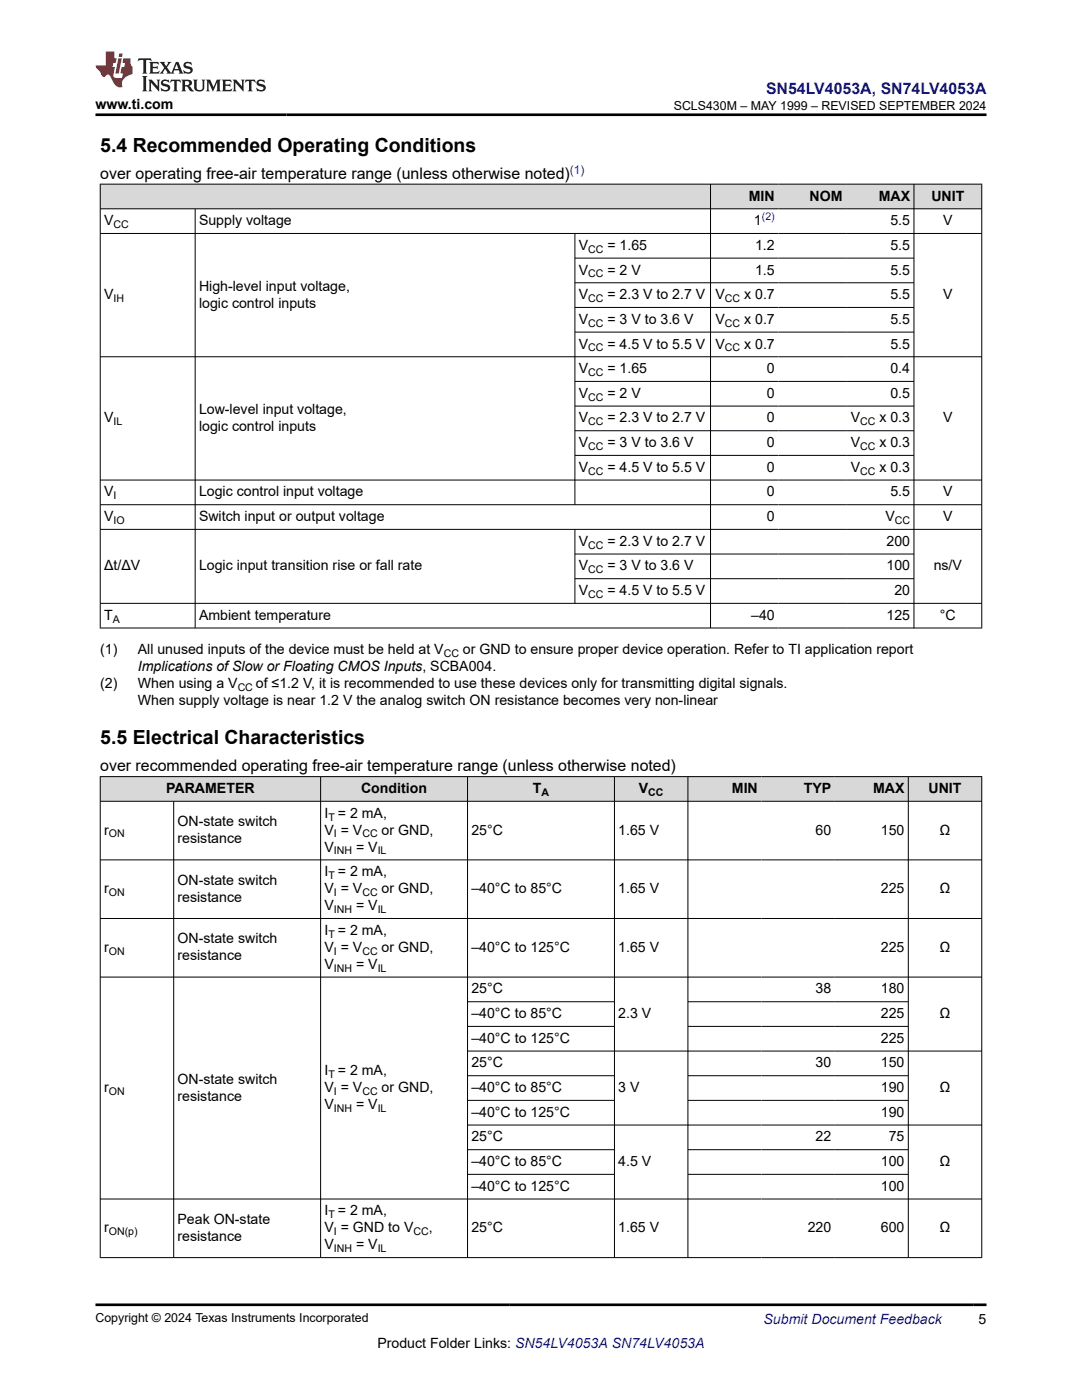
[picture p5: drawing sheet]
<svg xmlns="http://www.w3.org/2000/svg" width="216mm" height="279mm" viewBox="0 0 216 279" stroke-linecap="round" stroke-linejoin="round" font-family="sans-serif">
<defs><g id="words">
<g font-size="3.9">
<text x="20" y="30.3">5.4 Recommended Operating Conditions</text>
<text x="20" y="148.5">5.5 Electrical Characteristics</text>
</g>
<text font-size="3.2" fill="#00f" x="152.8" y="18.7">SN54LV4053A, SN74LV4053A</text>
<g font-size="3.2">
<text x="20" y="35.7">over operating free-air temperature range (unless otherwise noted)</text>
<text x="20" y="153.9">over recommended operating free-air temperature range (unless otherwise noted)</text>
</g>
<g font-size="2.8">
<text x="19" y="21.8">www.ti.com</text>
<text x="149.4" y="40">MIN</text>
<text x="161.5" y="40">NOM</text>
<text x="175.3" y="40">MAX</text>
<text x="185.8" y="40">UNIT</text>
<text x="20.8" y="44.9">V</text>
<text x="39.7" y="44.9">Supply voltage</text>
<text x="150.4" y="44.9">1</text>
<text x="177.7" y="44.9">5.5</text>
<text x="188.2" y="44.9">V</text>
<text x="115.5" y="49.9">V</text>
<text x="121.2" y="49.9">= 1.65</text>
<text x="150.7" y="49.9">1.2</text>
<text x="177.7" y="49.9">5.5</text>
<text x="20.8" y="59.7">V</text>
<text x="39.7" y="58">High-level input voltage,</text>
<text x="115.5" y="54.8">V</text>
<text x="115.5" y="59.7">V</text>
<text x="121.2" y="54.8">= 2 V</text>
<text x="121.2" y="59.7">= 2.3 V to 2.7 V</text>
<text x="142.8" y="59.7">V</text>
<text x="148.5" y="59.7">x 0.7</text>
<text x="150.7" y="54.8">1.5</text>
<text x="177.7" y="54.8">5.5</text>
<text x="177.7" y="59.7">5.5</text>
<text x="188.2" y="59.7">V</text>
<text x="39.7" y="61.4">logic control inputs</text>
<text x="115.5" y="64.6">V</text>
<text x="121.2" y="64.6">= 3 V to 3.6 V</text>
<text x="142.8" y="64.6">V</text>
<text x="148.5" y="64.6">x 0.7</text>
<text x="177.7" y="64.6">5.5</text>
<text x="115.5" y="69.6">V</text>
<text x="121.2" y="69.6">= 4.5 V to 5.5 V</text>
<text x="142.8" y="69.6">V</text>
<text x="148.5" y="69.6">x 0.7</text>
<text x="177.7" y="69.6">5.5</text>
<text x="115.5" y="74.5">V</text>
<text x="121.2" y="74.5">= 1.65</text>
<text x="153" y="74.5">0</text>
<text x="177.7" y="74.5">0.4</text>
<text x="39.7" y="82.6">Low-level input voltage,</text>
<text x="115.5" y="79.4">V</text>
<text x="121.2" y="79.4">= 2 V</text>
<text x="153" y="79.4">0</text>
<text x="177.7" y="79.4">0.5</text>
<text x="20.8" y="84.3">V</text>
<text x="39.7" y="86">logic control inputs</text>
<text x="115.5" y="84.3">V</text>
<text x="115.5" y="89.2">V</text>
<text x="121.2" y="84.3">= 2.3 V to 2.7 V</text>
<text x="121.2" y="89.2">= 3 V to 3.6 V</text>
<text x="153" y="84.3">0</text>
<text x="153" y="89.2">0</text>
<text x="169.8" y="84.3">V</text>
<text x="169.8" y="89.2">V</text>
<text x="175.5" y="84.3">x 0.3</text>
<text x="175.5" y="89.2">x 0.3</text>
<text x="188.2" y="84.3">V</text>
<text x="115.5" y="94.2">V</text>
<text x="121.2" y="94.2">= 4.5 V to 5.5 V</text>
<text x="153" y="94.2">0</text>
<text x="169.8" y="94.2">V</text>
<text x="175.5" y="94.2">x 0.3</text>
<text x="20.8" y="99.1">V</text>
<text x="39.7" y="99.1">Logic control input voltage</text>
<text x="153" y="99.1">0</text>
<text x="177.7" y="99.1">5.5</text>
<text x="188.2" y="99.1">V</text>
<text x="20.8" y="104">V</text>
<text x="39.7" y="104">Switch input or output voltage</text>
<text x="153" y="104">0</text>
<text x="176.7" y="104">V</text>
<text x="188.2" y="104">V</text>
<text x="20.8" y="113.8">Δt/ΔV</text>
<text x="39.7" y="113.8">Logic input transition rise or fall rate</text>
<text x="115.5" y="108.9">V</text>
<text x="115.5" y="113.8">V</text>
<text x="121.2" y="108.9">= 2.3 V to 2.7 V</text>
<text x="121.2" y="113.8">= 3 V to 3.6 V</text>
<text x="176.9" y="108.9">200</text>
<text x="176.9" y="113.8">100</text>
<text x="186.3" y="113.8">ns/V</text>
<text x="115.5" y="118.8">V</text>
<text x="121.2" y="118.8">= 4.5 V to 5.5 V</text>
<text x="178.5" y="118.8">20</text>
<text x="20.8" y="123.7">T</text>
<text x="39.7" y="123.7">Ambient temperature</text>
<text x="149.9" y="123.7">–40</text>
<text x="176.9" y="123.7">125</text>
<text x="187.6" y="123.7">°C</text>
<text x="20" y="130.5">(1)</text>
<text x="27.5" y="130.5">All unused inputs of the device must be held at V</text>
<text x="92.4" y="130.5">or GND to ensure proper device operation. Refer to TI application report</text>
<text x="20" y="137.3">(2)</text>
<text x="27.5" y="133.9">Implications of Slow or Floating CMOS Inputs, SCBA004.</text>
<text x="27.5" y="137.3">When using a V</text>
<text x="51.1" y="137.3">of ≤1.2 V, it is recommended to use these devices only for transmitting digital signals.</text>
<text x="27.5" y="140.6">When supply voltage is near 1.2 V the analog switch ON resistance becomes very non-linear</text>
<text x="33.2" y="158.3">PARAMETER</text>
<text x="72.1" y="158.3">Condition</text>
<text x="106.3" y="158.3">T</text>
<text x="127.5" y="158.3">V</text>
<text x="146" y="158.3">MIN</text>
<text x="160.4" y="158.3">TYP</text>
<text x="174.2" y="158.3">MAX</text>
<text x="185.3" y="158.3">UNIT</text>
<text x="20.8" y="166.6">r</text>
<text x="35.4" y="164.9">ON-state switch</text>
<text x="64.7" y="166.6">V = V</text>
<text x="64.7" y="163.2">I = 2 mA,</text>
<text x="76.2" y="166.6">or GND,</text>
<text x="94.1" y="166.6">25°C</text>
<text x="123.4" y="166.6">1.65 V</text>
<text x="162.7" y="166.6">60</text>
<text x="175.8" y="166.6">150</text>
<text x="187.5" y="166.6">Ω</text>
<text x="35.4" y="168.3">resistance</text>
<text x="64.7" y="170">V</text>
<text x="71.1" y="170">= V</text>
<text x="20.8" y="178.3">r</text>
<text x="35.4" y="176.6">ON-state switch</text>
<text x="35.4" y="180">resistance</text>
<text x="64.7" y="178.3">V = V</text>
<text x="64.7" y="174.9">I = 2 mA,</text>
<text x="76.2" y="178.3">or GND,</text>
<text x="94.1" y="178.3">–40°C to 85°C</text>
<text x="123.4" y="178.3">1.65 V</text>
<text x="175.8" y="178.3">225</text>
<text x="187.5" y="178.3">Ω</text>
<text x="64.7" y="181.7">V</text>
<text x="71.1" y="181.7">= V</text>
<text x="20.8" y="190">r</text>
<text x="35.4" y="188.3">ON-state switch</text>
<text x="35.4" y="191.7">resistance</text>
<text x="64.7" y="190">V = V</text>
<text x="64.7" y="186.6">I = 2 mA,</text>
<text x="76.2" y="190">or GND,</text>
<text x="94.1" y="190">–40°C to 125°C</text>
<text x="123.4" y="190">1.65 V</text>
<text x="175.8" y="190">225</text>
<text x="187.5" y="190">Ω</text>
<text x="64.7" y="193.4">V</text>
<text x="71.1" y="193.4">= V</text>
<text x="94.1" y="198.3">25°C</text>
<text x="94.1" y="203.2">–40°C to 85°C</text>
<text x="123.4" y="203.2">2.3 V</text>
<text x="162.7" y="198.3">38</text>
<text x="175.8" y="198.3">180</text>
<text x="175.8" y="203.2">225</text>
<text x="187.5" y="203.2">Ω</text>
<text x="94.1" y="208.1">–40°C to 125°C</text>
<text x="175.8" y="208.1">225</text>
<text x="64.7" y="214.6">I = 2 mA,</text>
<text x="94.1" y="213">25°C</text>
<text x="162.7" y="213">30</text>
<text x="175.8" y="213">150</text>
<text x="20.8" y="218">r</text>
<text x="35.4" y="216.3">ON-state switch</text>
<text x="35.4" y="219.7">resistance</text>
<text x="64.7" y="218">V = V</text>
<text x="64.7" y="221.3">V</text>
<text x="71.1" y="221.3">= V</text>
<text x="76.2" y="218">or GND,</text>
<text x="94.1" y="218">–40°C to 85°C</text>
<text x="123.4" y="218">3 V</text>
<text x="175.8" y="218">190</text>
<text x="187.5" y="218">Ω</text>
<text x="94.1" y="222.9">–40°C to 125°C</text>
<text x="94.1" y="227.8">25°C</text>
<text x="162.7" y="227.8">22</text>
<text x="175.8" y="222.9">190</text>
<text x="177.3" y="227.8">75</text>
<text x="94.1" y="232.7">–40°C to 85°C</text>
<text x="123.4" y="232.7">4.5 V</text>
<text x="175.8" y="232.7">100</text>
<text x="187.5" y="232.7">Ω</text>
<text x="94.1" y="237.6">–40°C to 125°C</text>
<text x="175.8" y="237.6">100</text>
<text x="20.8" y="245.9">r</text>
<text x="35.4" y="244.3">Peak ON-state</text>
<text x="64.7" y="245.9">V = GND to V</text>
<text x="64.7" y="242.6">I = 2 mA,</text>
<text x="85.6" y="245.9">,</text>
<text x="94.1" y="245.9">25°C</text>
<text x="123.4" y="245.9">1.65 V</text>
<text x="161.2" y="245.9">220</text>
<text x="175.8" y="245.9">600</text>
<text x="187.5" y="245.9">Ω</text>
<text x="35.4" y="247.6">resistance</text>
<text x="64.7" y="249.3">V</text>
<text x="71.1" y="249.3">= V</text>
<text x="75.3" y="269">Product Folder Links: SN54LV4053A SN74LV4053A</text>
<text x="195.3" y="264.2">5</text>
</g>
<text font-size="2.8" fill="#00f" x="152.4" y="264.2">Submit Document Feedback</text>
<g font-size="2.5">
<text x="134.4" y="21.9">SCLS430M – MAY 1999 – REVISED SEPTEMBER 2024</text>
<text x="19" y="263.9">Copyright © 2024 Texas Instruments Incorporated</text>
</g>
<text font-size="2.4" fill="#00f" x="113.7" y="34.6">(1)</text>
<g font-size="2.1">
<text x="22.6" y="45.5">CC</text>
<text x="117.4" y="50.4">CC</text>
<text x="117.4" y="55.4">CC</text>
<text x="22.6" y="60.3">IH</text>
<text x="117.4" y="60.3">CC</text>
<text x="117.4" y="65.2">CC</text>
<text x="144.6" y="60.3">CC</text>
<text x="144.6" y="65.2">CC</text>
<text x="117.4" y="70.1">CC</text>
<text x="144.6" y="70.1">CC</text>
<text x="117.4" y="75">CC</text>
<text x="117.4" y="80">CC</text>
<text x="22.6" y="84.9">IL</text>
<text x="117.4" y="84.9">CC</text>
<text x="117.4" y="89.8">CC</text>
<text x="171.6" y="84.9">CC</text>
<text x="171.6" y="89.8">CC</text>
<text x="117.4" y="94.7">CC</text>
<text x="171.6" y="94.7">CC</text>
<text x="22.6" y="99.6">I</text>
<text x="22.6" y="104.6">IO</text>
<text x="178.5" y="104.6">CC</text>
<text x="117.4" y="109.5">CC</text>
<text x="117.4" y="114.4">CC</text>
<text x="117.4" y="119.3">CC</text>
<text x="22.5" y="124.3">A</text>
<text x="88.5" y="131">CC</text>
<text x="47.4" y="137.8">CC</text>
<text x="108" y="158.8">A</text>
<text x="129.4" y="158.8">CC</text>
<text x="21.7" y="167.1">ON</text>
<text x="65.5" y="163.8">T</text>
<text x="66.6" y="167.1">I</text>
<text x="72.3" y="167.1">CC</text>
<text x="66.6" y="170.5">INH</text>
<text x="75.4" y="170.5">IL</text>
<text x="21.7" y="178.8">ON</text>
<text x="65.5" y="175.4">T</text>
<text x="66.6" y="178.8">I</text>
<text x="72.3" y="178.8">CC</text>
<text x="66.6" y="182.2">INH</text>
<text x="75.4" y="182.2">IL</text>
<text x="21.7" y="190.5">ON</text>
<text x="65.5" y="187.1">T</text>
<text x="66.6" y="190.5">I</text>
<text x="72.3" y="190.5">CC</text>
<text x="66.6" y="193.9">INH</text>
<text x="75.4" y="193.9">IL</text>
<text x="65.5" y="215.1">T</text>
<text x="21.7" y="218.5">ON</text>
<text x="66.6" y="218.5">I</text>
<text x="66.6" y="221.9">INH</text>
<text x="72.3" y="218.5">CC</text>
<text x="75.4" y="221.9">IL</text>
<text x="65.5" y="243.1">T</text>
<text x="21.7" y="246.5">ON(p)</text>
<text x="66.6" y="246.5">I</text>
<text x="66.6" y="249.9">INH</text>
<text x="75.4" y="249.9">IL</text>
<text x="82.5" y="246.5">CC</text>
</g>
<text font-size="2.1" fill="#00f" x="152" y="44">(2)</text>
</g></defs>
<g fill="#d8d8d8">
<path d="M20 36.8h175.9v4.9h-175.9z" fill-rule="evenodd"/>
<path d="M20.1 36.8h121.6v4.8h-121.6z" fill-rule="evenodd"/>
<path d="M141.8 36.8h13.5v4.8h-13.5z" fill-rule="evenodd"/>
<path d="M155.3 36.8h13.5v4.8h-13.5z" fill-rule="evenodd"/>
<path d="M168.8 36.8h13.5v4.8h-13.5z" fill-rule="evenodd"/>
<path d="M182.4 36.8h13.4v4.8h-13.4z" fill-rule="evenodd"/>
</g>
<g fill="none" stroke="#000" stroke-width=".2">
<path d="M19.9 36.8h176.1M20 36.7v88.7M141.8 36.7v88.7M182.4 36.7v88.7M195.9 36.7v88.7M19.9 41.7h176.1M19.9 46.6h176.1M38.9 41.7v83.7M114.7 51.5h67.7M114.7 56.4h67.7M114.7 46.6v54.2M19.9 71.2h176.1"/>
<path d="M114.7 61.4h67.7M114.7 66.3h67.7M114.7 76.1h67.7M19.9 95.8h176.1M114.7 81h67.7M114.7 86h67.7M114.7 90.9h67.7M19.9 100.7h176.1M19.9 105.6h176.1M114.7 110.6h67.7M114.7 115.5h67.7M114.7 105.6v14.9"/>
<path d="M19.9 120.4h176.1M19.9 125.3h176.1"/>
</g>
<g fill="#d8d8d8">
<path d="M20 155h175.9v4.9h-175.9z" fill-rule="evenodd"/>
<path d="M20.1 155.1h43.8v4.8h-43.8z" fill-rule="evenodd"/>
<path d="M64 155.1h29.2v4.8h-29.2z" fill-rule="evenodd"/>
<path d="M93.4 155.1h29.1v4.8h-29.1z" fill-rule="evenodd"/>
<path d="M122.7 155.1h14.5v4.8h-14.5z" fill-rule="evenodd"/>
<path d="M137.3 155.1h14.6v4.8h-14.6z" fill-rule="evenodd"/>
<path d="M151.9 155.1h14.7v4.8h-14.7z" fill-rule="evenodd"/>
<path d="M166.6 155.1h14.6v4.8h-14.6z" fill-rule="evenodd"/>
<path d="M181.3 155.1h14.5v4.8h-14.5z" fill-rule="evenodd"/>
</g>
<g fill="none" stroke="#000" stroke-width=".2">
<path d="M19.9 155h176.1M19.9 159.9h176.1M20 154.9v96.1M34.7 159.9v91.1M64 154.9v96.1M93.3 154.9v96.1M122.6 154.9v96.1M137.3 154.9v96.1M181.2 154.9v96.1M195.9 154.9v96.1M19.9 171.6h176.1M19.9 183.3h176.1"/>
<path d="M19.9 195h176.1M93.3 199.9h29.4M137.3 199.9h44M93.3 204.8h29.4M93.3 214.7h29.4M93.3 219.6h29.4M137.3 204.8h44M137.3 214.7h44M137.3 219.6h44M196 209.8h-102.7M93.3 224.5h102.7M93.3 229.4h29.4"/>
<path d="M93.3 234.4h29.4M137.3 229.4h44M137.3 234.4h44M196 239.3h-176.1M19.9 251h176.1"/>
</g>
<path d="M27.7 11.6l-.2 .6 .5-.2h.6v.1v2.2l-.2 .4h1l-.2-.4v-2.2v-.1h.5l.5 .2-.1-.6zM29.8 12.4l.2 .3v1.6l-.2 .4h1.9l.1-.6a1.08 1.08 0 0 1-1.3 .2v-.7h.6l.4 .2v-.7l-.4 .2h-.6v-.5l.2-.2a1 1 0 0 1 1 .3l-.1-.5zM31.8 12.4l1 1.1-1 1.2h.9l-.2-.2 .4-.8 .5 .8-.2 .2h1.6l-.2-.2 .1-.5h1l.1 .5-.1 .2h.9l-.2-.4-.8-1.9h-.5l-1 2.1-.8-1.1 .9-1h-.8l.2 .2-.5 .6-.3-.6 .1-.2zM35.2 12.8l.4 1h-.8zM36.8 12.5a.65 .65 0 0 0-.2 .7 .65 .65 0 0 0 .6 .5l.7 .1 .1 .3a.79 .79 0 0 1-.7 .4 .79 .79 0 0 1-.7-.5l.1 .7 .2-.1a.93 .93 0 0 0 1.1 0 .93 .93 0 0 0 .4-.9 1.46 1.46 0 0 0-1.2-.6l-.1-.3a1.09 1.09 0 0 1 1.2 .2l-.2-.6-.1 .1-.6-.2zM28.4 15.2l.2 .4v2.2l-.2 .4h1l-.2-.4v-2.2l.2-.4zM29.6 15.9l.2 .4v1.5l-.2 .4h.8l-.3-.4v-1.3l1.7 1.8v-2l.2-.4h-.8l.2 .2 .1 1.1-1.2-1.3zM32.3 16a.65 .65 0 0 0-.2 .8 .65 .65 0 0 0 .7 .4l.6 .2 .1 .2a.79 .79 0 0 1-.7 .4 .79 .79 0 0 1-.7-.5l.1 .7 .2-.1a.93 .93 0 0 0 1.1 .1 .93 .93 0 0 0 .4-1 1.46 1.46 0 0 0-1.2-.5l-.1-.4a1.09 1.09 0 0 1 1.2 .2l-.2-.6-.1 .1-.6-.1zM34.1 15.9l-.1 .6a.63 .63 0 0 1 .7-.3l.1 1.6-.3 .4h1l-.2-.4v-1.6a.66 .66 0 0 1 .8 .3l-.1-.6zM36.2 15.9l.2 .4v1.5l-.2 .4h.9l-.2-.2v-.7h.5l.1 .2a.79 .79 0 0 0 1.2 .6l-1-.9a.61 .61 0 0 0 .6-.6 .61 .61 0 0 0-.5-.7zM36.9 16.2h.2a.47 .47 0 0 1 .5 .1 .47 .47 0 0 1 .1 .5l-.2 .1-.6 .1zM38.5 15.9l.2 .2a2.27 2.27 0 0 0 .4 2 1.04 1.04 0 0 0 1.7-.7v-1.3l.2-.2h-.8l.2 .4v1.1a.6 .6 0 0 1-.6 .6 .6 .6 0 0 1-.6-.6v-1.1l.3-.4zM41.1 15.9l.2 .4v1.5l-.2 .4h.7l-.2-.4v-1.4l.9 1.9 .8-1.9v1.4l-.2 .4h1l-.3-.4v-1.5l.3-.4h-.8l-.7 1.5-.7-1.5zM44.3 15.9l.2 .4v1.5l-.2 .4h1.9l.1-.6a1.09 1.09 0 0 1-1.3 .2v-.7h.6l.4 .2v-.6l-.4 .2h-.6v-.6l.2-.1a1.01 1.01 0 0 1 1 .3l-.1-.6zM46.4 15.9l.3 .4v1.5l-.3 .4h.8l-.2-.4v-1.3l1.6 1.8v-2l.2-.4h-.7l.2 .2v1.1l-1.2-1.3zM49 15.9l-.1 .6a.63 .63 0 0 1 .8-.3v1.6l-.3 .4h1l-.2-.4v-1.6a.66 .66 0 0 1 .8 .3l-.1-.6zM51.4 16a.65 .65 0 0 0-.2 .8 .65 .65 0 0 0 .6 .4l.6 .2 .2 .2a.79 .79 0 0 1-.8 .4 .79 .79 0 0 1-.6-.5l.1 .7 .2-.1a.93 .93 0 0 0 1 .1 .93 .93 0 0 0 .5-1 1.46 1.46 0 0 0-1.3-.5l-.1-.4a1.09 1.09 0 0 1 1.3 .2l-.2-.6-.2 .1-.5-.1z" fill="#231f20"/>
<path d="M21.1 10.3v2.7h-2.1l.1 .4 .9 1a.95 .95 0 0 0 .9 .9 .59 .59 0 0 1 .6-.4 .59 .59 0 0 1 .5 .3l.4 .8a1.59 1.59 0 0 0 2.1 1.4 1.61 1.61 0 0 1 1-2.3l1-.3-.1-1.5a1.59 1.59 0 0 1-.4-1.7h-1.4l-.2 .9h.5l-.1 .9h-.5l-.2 .9v.3l.4 .1-.2 .9h-.6a.73 .73 0 0 1-1.1-.7l.3-1.5h-.5l.2-.9h.5l.2-.9h-.5v-1.3zM23.6 11.6l-.6 3.1h.7l.6-3.1zM23.8 10.7l-.1 .6h.7l.1-.6z" fill="#ed1c24"/>
<path d="M19 22.9h177.8M19 260.4h177.8" fill="none" stroke="#000" stroke-width=".53"/>
<use href="#words"/>
</svg>
